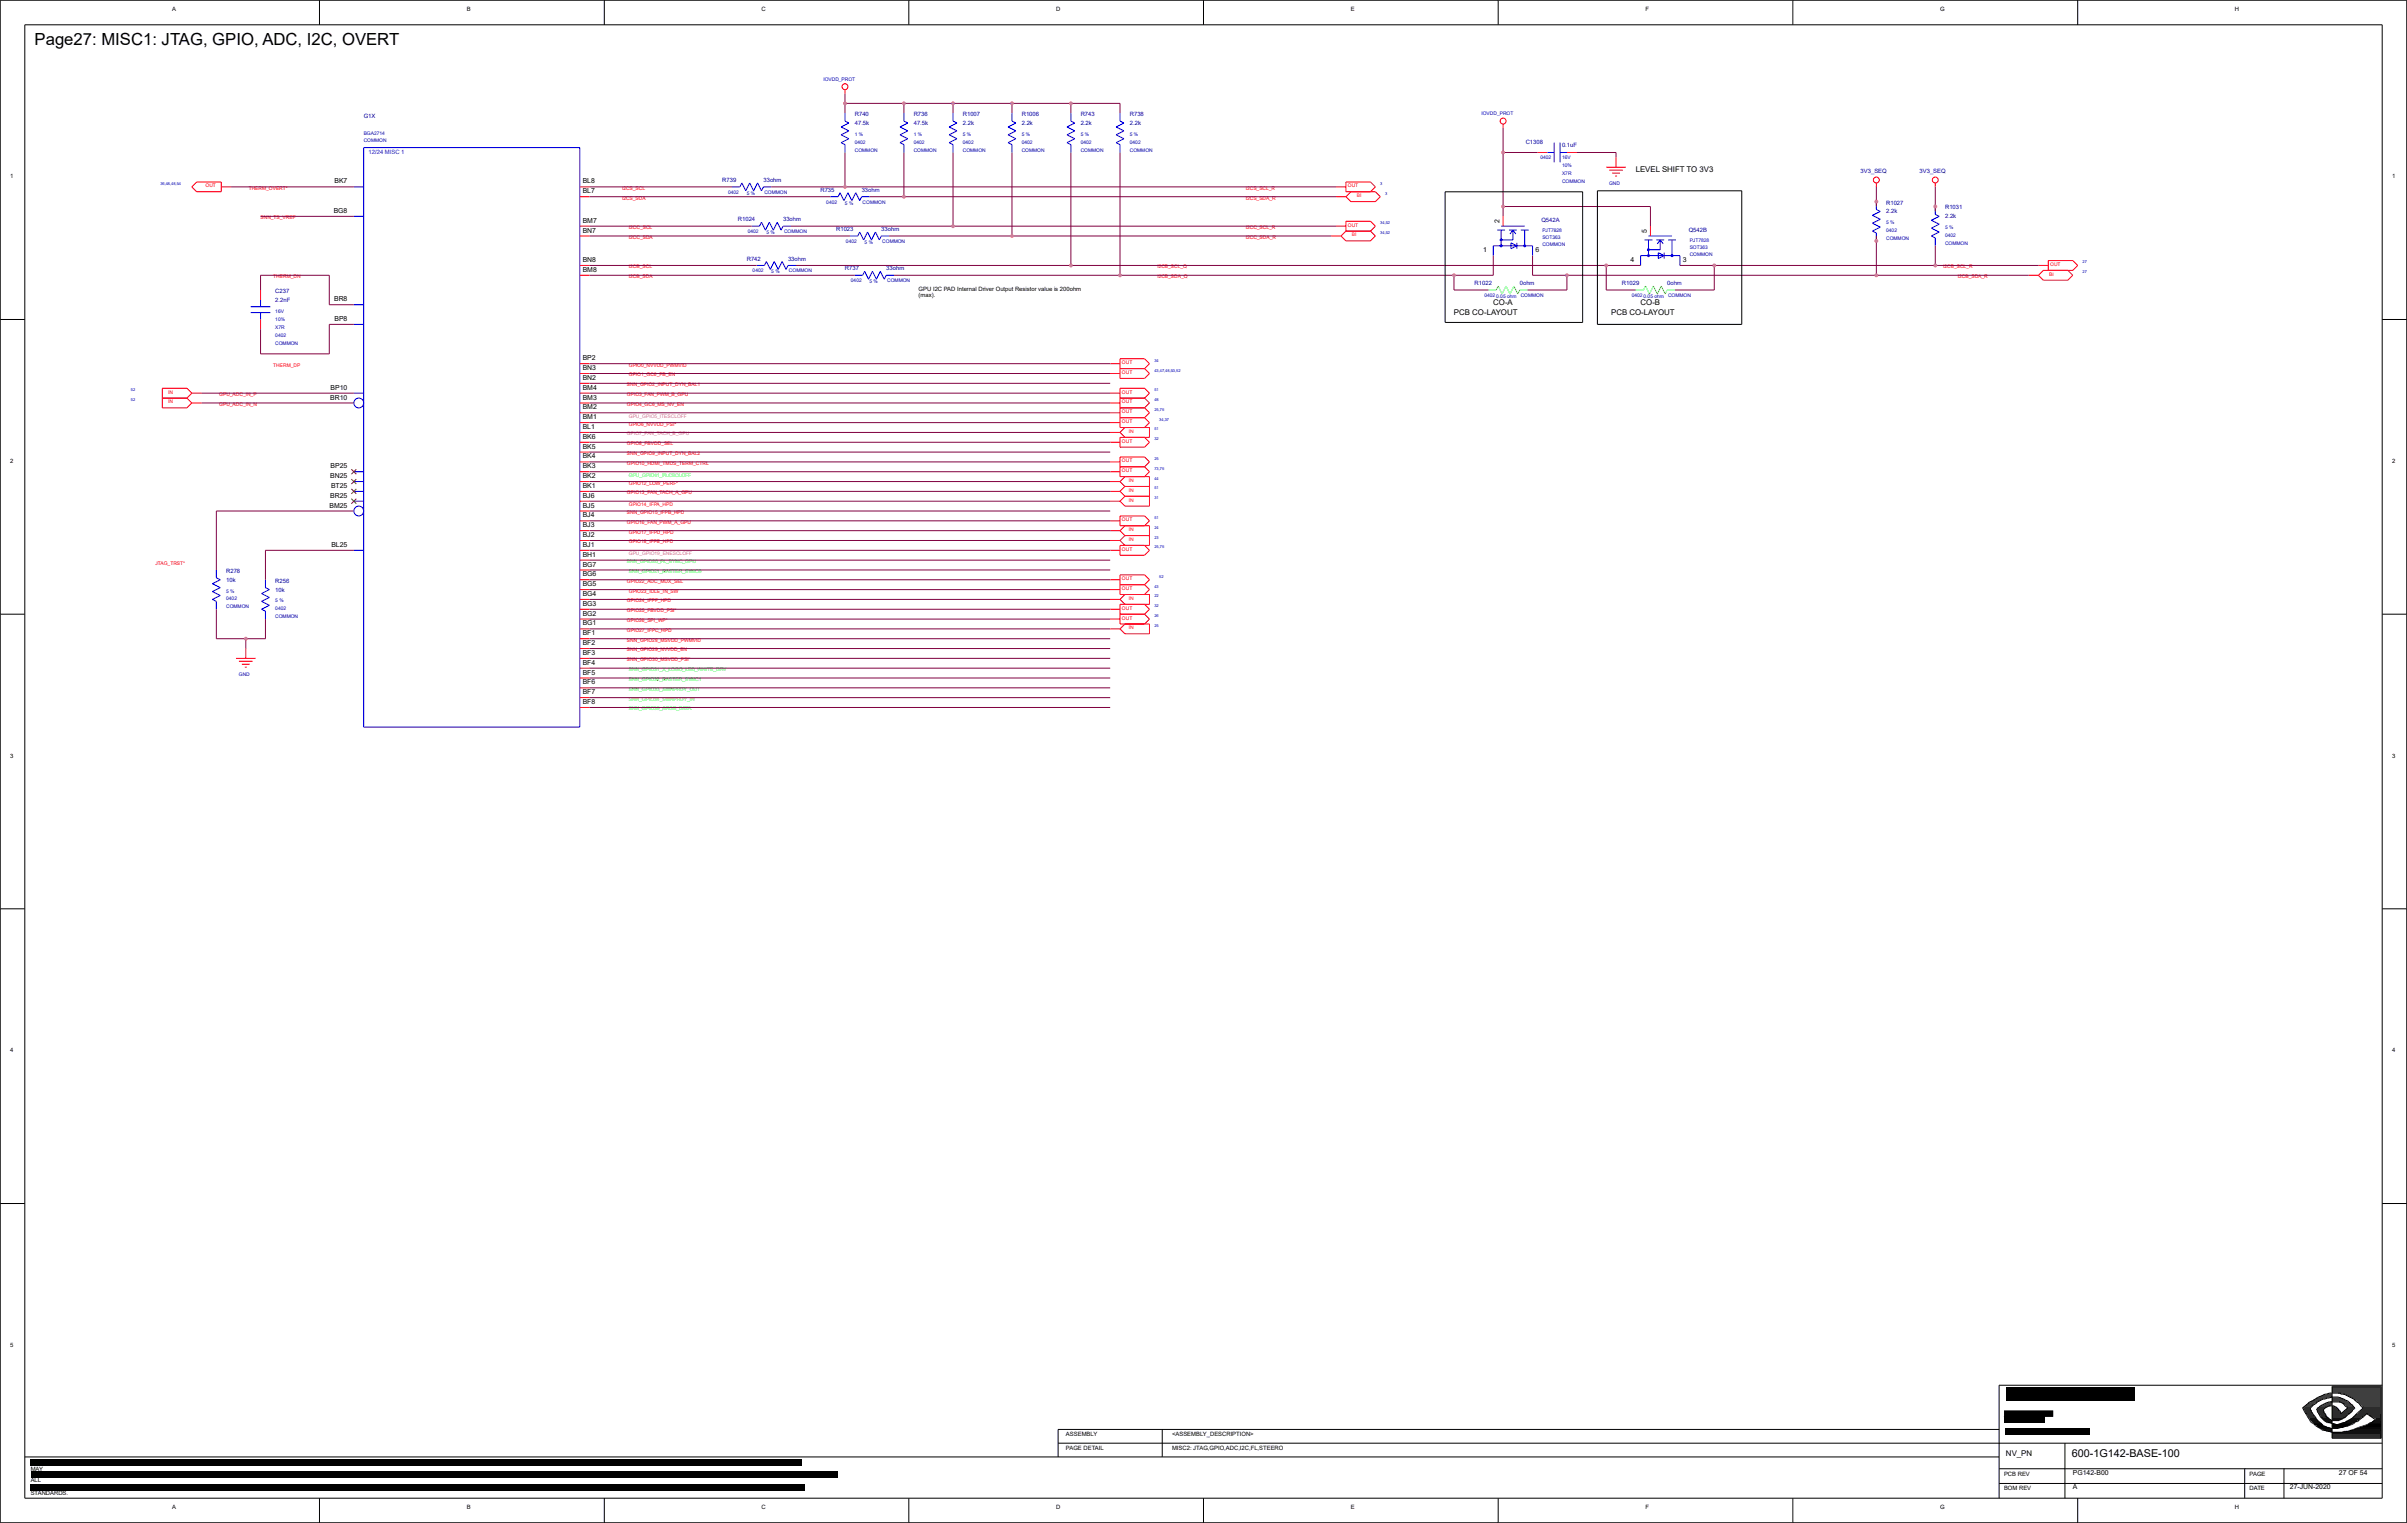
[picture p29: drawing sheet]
<svg xmlns="http://www.w3.org/2000/svg" width="271mm" height="172mm" viewBox="0 0 271 172" stroke-linecap="round" stroke-linejoin="round" font-family="sans-serif">
<defs><g id="words">
<text font-size="1.9" x="3.9" y="5.1">Page27: MISC1: JTAG, GPIO, ADC, I2C, OVERT</text>
<text font-size="1.2" x="233.6" y="164.2">600-1G142-BASE-100</text>
<g font-size=".9">
<text x="184.4" y="19.4">LEVEL SHIFT TO 3V3</text>
<text x="163.9" y="35.5">PCB CO-LAYOUT</text>
<text x="168.3" y="34.4">CO-A</text>
<text x="181.6" y="35.5">PCB CO-LAYOUT</text>
<text x="184.9" y="34.4">CO-B</text>
<text x="226.1" y="164.1">NV_PN</text>
</g>
<g font-size=".8">
<text x="37.7" y="20.7">BK7</text>
<text x="65.7" y="21.8">BL7</text>
<text x="65.7" y="20.7">BL8</text>
<text x="37.6" y="24">BG8</text>
<text x="65.7" y="29.5">BN8</text>
<text x="65.7" y="26.2">BN7</text>
<text x="65.7" y="25.1">BM7</text>
<text x="167.2" y="28.4">1</text>
<text x="169.1" y="25.2" transform="rotate(-90 169.1 25.2)">2</text>
<text x="173.1" y="28.4">6</text>
<text x="183.8" y="29.5">4</text>
<text x="185.7" y="26.3" transform="rotate(-90 185.7 26.3)">5</text>
<text x="189.7" y="29.5">3</text>
<text x="37.7" y="34">BR8</text>
<text x="65.7" y="30.6">BM8</text>
<text x="37.7" y="36.2">BP8</text>
<text x="65.7" y="41.7">BN3</text>
<text x="65.7" y="40.6">BP2</text>
<text x="37.2" y="45">BR10</text>
<text x="37.3" y="43.9">BP10</text>
<text x="65.7" y="47.3">BM1</text>
<text x="65.7" y="46.1">BM2</text>
<text x="65.7" y="45">BM3</text>
<text x="65.7" y="43.9">BM4</text>
<text x="65.7" y="42.8">BN2</text>
<text x="37.2" y="53.9">BN25</text>
<text x="37.3" y="52.8">BP25</text>
<text x="65.7" y="53.9">BK2</text>
<text x="65.7" y="52.8">BK3</text>
<text x="65.7" y="51.7">BK4</text>
<text x="65.7" y="50.6">BK5</text>
<text x="65.7" y="49.5">BK6</text>
<text x="65.7" y="48.4">BL1</text>
<text x="37.1" y="57.2">BM25</text>
<text x="37.2" y="56.1">BR25</text>
<text x="37.3" y="55">BT25</text>
<text x="65.7" y="59.4">BJ3</text>
<text x="65.7" y="58.3">BJ4</text>
<text x="65.7" y="57.2">BJ5</text>
<text x="65.7" y="56.1">BJ6</text>
<text x="65.7" y="55">BK1</text>
<text x="37.4" y="61.6">BL25</text>
<text x="65.7" y="65">BG6</text>
<text x="65.7" y="63.9">BG7</text>
<text x="65.7" y="62.8">BH1</text>
<text x="65.7" y="61.6">BJ1</text>
<text x="65.7" y="60.5">BJ2</text>
<text x="65.7" y="71.6">BF1</text>
<text x="65.7" y="70.5">BG1</text>
<text x="65.7" y="69.4">BG2</text>
<text x="65.7" y="68.3">BG3</text>
<text x="65.7" y="67.2">BG4</text>
<text x="65.7" y="66.1">BG5</text>
<text x="65.7" y="77.2">BF6</text>
<text x="65.7" y="76">BF5</text>
<text x="65.7" y="74.9">BF4</text>
<text x="65.7" y="73.8">BF3</text>
<text x="65.7" y="72.7">BF2</text>
<text x="65.7" y="79.4">BF8</text>
<text x="65.7" y="78.3">BF7</text>
<text x="233.7" y="166.2">PG142-B00</text>
<text x="233.7" y="167.9">A</text>
<text x="258.1" y="167.9">27-JUN-2020</text>
<text x="263.7" y="166.2">27 OF 54</text>
</g>
<g font-size=".7">
<text x="19.4" y="1.2">A</text>
<text x="52.6" y="1.2">B</text>
<text x="85.8" y="1.2">C</text>
<text x="119.1" y="1.2">D</text>
<text x="152.3" y="1.2">E</text>
<text x="185.5" y="1.2">F</text>
<text x="218.7" y="1.2">G</text>
<text x="251.9" y="1.2">H</text>
<text x="1.1" y="20.1">1</text>
<text x="269.7" y="20.1">1</text>
<text x="103.6" y="32.8">GPU I2C PAD Internal Driver Output Resistor value is 200ohm</text>
<text x="103.6" y="33.5">(max).</text>
<text x="1.1" y="52.2">2</text>
<text x="269.7" y="52.2">2</text>
<text x="1.1" y="85.4">3</text>
<text x="269.7" y="85.4">3</text>
<text x="1.1" y="118.6">4</text>
<text x="269.7" y="118.6">4</text>
<text x="1.1" y="151.8">5</text>
<text x="269.7" y="151.8">5</text>
<text x="120.2" y="161.9">ASSEMBLY</text>
<text x="132.1" y="161.9">&lt;ASSEMBLY_DESCRIPTION&gt;</text>
<text x="3.5" y="167.1">ALL</text>
<text x="3.5" y="165.8">MAY</text>
<text x="120.2" y="163.5">PAGE DETAIL</text>
<text x="132.1" y="163.5">MISC2: JTAG,GPIO,ADC,I2C,FL,STEERO</text>
<text x="225.9" y="166.3">PCB REV</text>
<text x="253.6" y="166.3">PAGE</text>
<text x="3.5" y="168.6">STANDARDS.</text>
<text x="19.4" y="170.1">A</text>
<text x="52.6" y="170.1">B</text>
<text x="85.8" y="170.1">C</text>
<text x="119.1" y="170.1">D</text>
<text x="152.3" y="170.1">E</text>
<text x="185.5" y="170.1">F</text>
<text x="218.7" y="170.1">G</text>
<text x="225.9" y="168">BOM REV</text>
<text x="251.9" y="170.1">H</text>
<text x="253.6" y="168">DATE</text>
</g>
<g font-size=".7" fill="#0000a0">
<text x="41" y="13.3">G1X</text>
<text x="96.4" y="13.1">R740</text>
<text x="96.4" y="14.1">47.5k</text>
<text x="103" y="13.1">R736</text>
<text x="103" y="14.1">47.5k</text>
<text x="108.5" y="14.1">2.2k</text>
<text x="108.5" y="13.1">R1007</text>
<text x="115.2" y="14.1">2.2k</text>
<text x="115.2" y="13.1">R1006</text>
<text x="121.8" y="14.1">2.2k</text>
<text x="121.8" y="13.1">R743</text>
<text x="127.4" y="14.1">2.2k</text>
<text x="127.4" y="13.1">R738</text>
<text x="172" y="16.2">C1308</text>
<text x="176.1" y="16.5">0.1uF</text>
<text x="81.4" y="20.5">R739</text>
<text x="86.1" y="20.5">33ohm</text>
<text x="92.5" y="21.6">R735</text>
<text x="97.1" y="21.6">33ohm</text>
<text x="209.7" y="19.5">3V3_SEQ</text>
<text x="212.6" y="23.1">R1027</text>
<text x="216.4" y="19.5">3V3_SEQ</text>
<text x="219.3" y="23.6">R1031</text>
<text x="83.2" y="24.9">R1024</text>
<text x="84.2" y="29.4">R742</text>
<text x="88.3" y="24.9">33ohm</text>
<text x="88.8" y="29.4">33ohm</text>
<text x="94.3" y="26">R1023</text>
<text x="99.4" y="26">33ohm</text>
<text x="173.8" y="25.1">Q542A</text>
<text x="190.4" y="26.2">Q542B</text>
<text x="212.6" y="24.1">2.2k</text>
<text x="219.3" y="24.6">2.2k</text>
<text x="31" y="34">2.2nF</text>
<text x="31" y="33">C237</text>
<text x="95.3" y="30.5">R737</text>
<text x="99.9" y="30.5">33ohm</text>
<text x="166.2" y="32.1">R1022</text>
<text x="171.3" y="32.1">0ohm</text>
<text x="182.8" y="32.1">R1029</text>
<text x="187.9" y="32.1">0ohm</text>
<text x="25.5" y="65.6">10k</text>
<text x="25.5" y="64.6">R278</text>
<text x="31" y="65.7">R256</text>
<text x="31" y="66.7">10k</text>
</g>
<text font-size=".7" fill="#00f" x="41.6" y="17.4">12/24 MISC 1</text>
<g font-size=".6" fill="#0000a0">
<text x="92.8" y="9.1">IOVDD_PROT</text>
<text x="41" y="15.2">BGA2714</text>
<text x="41" y="16">COMMON</text>
<text x="96.4" y="16.2">0402</text>
<text x="96.4" y="17.1">COMMON</text>
<text x="96.4" y="15.3">1 %</text>
<text x="103" y="17.1">COMMON</text>
<text x="103" y="16.2">0402</text>
<text x="103" y="15.3">1 %</text>
<text x="108.5" y="15.3">5 %</text>
<text x="108.5" y="16.2">0402</text>
<text x="108.5" y="17.1">COMMON</text>
<text x="115.2" y="15.3">5 %</text>
<text x="115.2" y="16.2">0402</text>
<text x="115.2" y="17.1">COMMON</text>
<text x="121.8" y="15.3">5 %</text>
<text x="121.8" y="16.2">0402</text>
<text x="121.8" y="17.1">COMMON</text>
<text x="127.4" y="15.3">5 %</text>
<text x="127.4" y="16.2">0402</text>
<text x="127.4" y="17.1">COMMON</text>
<text x="167" y="13">IOVDD_PROT</text>
<text x="173.7" y="18">0402</text>
<text x="176.1" y="18">16V</text>
<text x="82.1" y="21.8">0402</text>
<text x="84.2" y="22">5 %</text>
<text x="86.2" y="21.8">COMMON</text>
<text x="93.2" y="22.9">0402</text>
<text x="95.3" y="23.1">5 %</text>
<text x="97.2" y="22.9">COMMON</text>
<text x="176.1" y="20.6">COMMON</text>
<text x="176.1" y="18.9">10%</text>
<text x="176.1" y="19.7">X7R</text>
<text x="181.4" y="20.8">GND</text>
<text x="84.3" y="26.3">0402</text>
<text x="86.4" y="26.4">5 %</text>
<text x="88.4" y="26.3">COMMON</text>
<text x="95.4" y="27.4">0402</text>
<text x="97.5" y="27.5">5 %</text>
<text x="99.5" y="27.4">COMMON</text>
<text x="173.9" y="26.2">PJT7828</text>
<text x="173.9" y="26.9">SOT363</text>
<text x="173.9" y="27.7">COMMON</text>
<text x="190.5" y="27.3">PJT7828</text>
<text x="190.5" y="28.8">COMMON</text>
<text x="190.5" y="28">SOT363</text>
<text x="212.6" y="25.3">5 %</text>
<text x="212.6" y="26.2">0402</text>
<text x="212.6" y="27">COMMON</text>
<text x="219.3" y="25.8">5 %</text>
<text x="219.3" y="26.7">0402</text>
<text x="219.3" y="27.6">COMMON</text>
<text x="31" y="35.2">16V</text>
<text x="84.8" y="30.7">0402</text>
<text x="86.9" y="30.8">5 %</text>
<text x="88.9" y="30.7">COMMON</text>
<text x="95.9" y="31.8">0402</text>
<text x="98" y="31.9">5 %</text>
<text x="100" y="31.8">COMMON</text>
<text x="167.3" y="33.5">0402</text>
<text x="168.7" y="33.6">0.05 ohm</text>
<text x="171.4" y="33.5">COMMON</text>
<text x="183.9" y="33.5">0402</text>
<text x="185.3" y="33.6">0.05 ohm</text>
<text x="188" y="33.5">COMMON</text>
<text x="31" y="37.1">X7R</text>
<text x="31" y="38">0402</text>
<text x="31" y="36.2">10%</text>
<text x="31" y="38.9">COMMON</text>
<text x="25.5" y="66.8">5 %</text>
<text x="25.5" y="67.7">0402</text>
<text x="25.5" y="68.6">COMMON</text>
<text x="31" y="69.7">COMMON</text>
<text x="31" y="68.8">0402</text>
<text x="31" y="67.9">5 %</text>
<text x="26.9" y="76.2">GND</text>
</g>
<g font-size=".6" fill="#f00">
<text x="23.2" y="21.1">OUT</text>
<text x="28" y="21.4">THERM_OVERT*</text>
<text x="70.1" y="21.4">I2CS_SCL</text>
<text x="70.1" y="22.5">I2CS_SDA</text>
<text x="140.4" y="21.4">I2CS_SCL_R</text>
<text x="140.4" y="22.5">I2CS_SDA_R</text>
<text x="151.9" y="21.1">OUT</text>
<text x="152.9" y="22.2">BI</text>
<text x="29.4" y="24.7">SNN_TS_VREF</text>
<text x="70.9" y="25.8">I2CC_SCL</text>
<text x="70.9" y="26.9">I2CC_SDA</text>
<text x="140.4" y="25.8">I2CC_SCL_R</text>
<text x="140.4" y="26.9">I2CC_SDA_R</text>
<text x="151.9" y="25.6">OUT</text>
<text x="152.4" y="26.7">BI</text>
<text x="231.1" y="30">OUT</text>
<text x="30.8" y="31.4">THERM_DN</text>
<text x="70.9" y="30.3">I2CB_SCL</text>
<text x="70.9" y="31.4">I2CB_SDA</text>
<text x="130.5" y="30.3">I2CB_SCL_Q</text>
<text x="130.5" y="31.4">I2CB_SDA_Q</text>
<text x="219" y="30.3">I2CB_SCL_R</text>
<text x="220.7" y="31.4">I2CB_SDA_R</text>
<text x="231" y="31.1">BI</text>
<text x="30.8" y="41.3">THERM_DP</text>
<text x="70.9" y="41.3">GPIO0_NVVDD_PWMVID</text>
<text x="126.5" y="41.1">OUT</text>
<text x="19" y="45.5">IN</text>
<text x="19" y="44.4">IN</text>
<text x="24.7" y="45.8">GPU_ADC_IN_N</text>
<text x="24.7" y="44.7">GPU_ADC_IN_P</text>
<text x="70.7" y="43.5">SNN_GPIO2_INPUT_DYN_BAL1</text>
<text x="70.7" y="44.7">GPIO3_FAN_PWM_B_GPU</text>
<text x="70.7" y="45.8">GPIO4_GC6_MS_NV_EN</text>
<text x="70.9" y="42.4">GPIO1_GC6_FB_EN</text>
<text x="70.9" y="48">GPIO6_NVVDD_PSI*</text>
<text x="126.5" y="47.7">OUT</text>
<text x="126.5" y="45.5">OUT</text>
<text x="126.5" y="44.4">OUT</text>
<text x="126.5" y="42.2">OUT</text>
<text x="126.5" y="46.6">OUT</text>
<text x="70.7" y="52.4">GPIO10_HDMI_TMDS_TERM_CTRL</text>
<text x="70.7" y="50.2">GPIO8_FBVDD_SEL</text>
<text x="70.7" y="51.3">SNN_GPIO9_INPUT_DYN_BAL2</text>
<text x="126.5" y="52.1">OUT</text>
<text x="126.5" y="49.9">OUT</text>
<text x="126.5" y="53.2">OUT</text>
<text x="127.3" y="48.8">IN</text>
<text x="70.7" y="55.7">GPIO13_FAN_TACH_A_GPU</text>
<text x="70.7" y="59">GPIO16_FAN_PWM_A_GPU</text>
<text x="70.7" y="57.9">SNN_GPIO15_IFPB_HPD</text>
<text x="70.9" y="54.6">GPIO12_LOW_PERF*</text>
<text x="70.9" y="57.1">GPIO14_IFPA_HPD</text>
<text x="126.5" y="58.8">OUT</text>
<text x="127.3" y="59.9">IN</text>
<text x="127.3" y="55.4">IN</text>
<text x="127.3" y="54.3">IN</text>
<text x="127.3" y="56.6">IN</text>
<text x="17.5" y="63.7">JTAG_TRST*</text>
<text x="70.7" y="65.7">GPIO22_ADC_MUX_SEL</text>
<text x="70.9" y="60.2">GPIO17_IFPD_HPD</text>
<text x="70.9" y="61.3">GPIO18_IFPE_HPD</text>
<text x="126.5" y="65.4">OUT</text>
<text x="126.5" y="62.1">OUT</text>
<text x="127.3" y="61">IN</text>
<text x="70.7" y="67.9">GPIO24_IFPF_HPD</text>
<text x="70.7" y="69">GPIO25_FBVDD_PSI*</text>
<text x="70.7" y="70.1">GPIO26_SPI_WP*</text>
<text x="70.7" y="71.2">GPIO27_IFPC_HPD</text>
<text x="70.9" y="66.8">GPIO23_IDLE_IN_SW</text>
<text x="126.5" y="69.8">OUT</text>
<text x="126.5" y="68.7">OUT</text>
<text x="126.5" y="66.5">OUT</text>
<text x="127.3" y="70.9">IN</text>
<text x="127.3" y="67.6">IN</text>
<text x="70.7" y="72.3">SNN_GPIO28_MSVDD_PWMVID</text>
<text x="70.7" y="73.4">SNN_GPIO29_NVVDD_EN</text>
<text x="70.7" y="74.5">SNN_GPIO30_MSVDD_PSI*</text>
</g>
<g font-size=".6" fill="#f0f">
<text x="70.9" y="47.1">GPU_GPIO5_ITESCLOFF</text>
<text x="70.7" y="49.1">GPIO7_FAN_TACH_B_GPU</text>
<text x="70.9" y="62.6">GPU_GPIO19_ENESCLOFF</text>
</g>
<g font-size=".6" fill="#0f0">
<text x="70.9" y="53.7">GPU_GPIO11_PLCSCLOFF</text>
<text x="70.9" y="64.6">SNN_GPIO21_RASTER_SYNC0</text>
<text x="70.9" y="75.7">SNN_GPIO31_X_LOGO_LED_WHITE_DRV</text>
<text x="70.9" y="76.8">SNN_GPIO32_RASTER_SYNC1</text>
<text x="70.9" y="77.9">SNN_GPIO33_SWAPRDY_OUT</text>
<text x="70.9" y="80.1">SNN_GPIO35_ARGB_DATA</text>
</g>
<text font-size=".6" fill="#00ff40" x="70.7" y="63.5">SNN_GPIO20_FL_SYNC_GPU</text>
<text font-size=".6" fill="#80ff00" x="70.9" y="79">SNN_GPIO34_SWAPRDY_IN</text>
<g font-size=".4" fill="#0000a0">
<text x="18.1" y="20.8">36,46,48,54</text>
<text x="155.6" y="20.8">3</text>
<text x="156.2" y="22">3</text>
<text x="155.6" y="26.4">34,52</text>
<text x="155.6" y="25.3">34,52</text>
<text x="234.8" y="29.7">27</text>
<text x="234.8" y="30.8">27</text>
<text x="130.1" y="41.9">43,47,48,50,52</text>
<text x="130.1" y="40.8">34</text>
<text x="14.8" y="45.2">52</text>
<text x="14.8" y="44.1">52</text>
<text x="130.1" y="45.2">48</text>
<text x="130.1" y="44.1">51</text>
<text x="130.1" y="46.3">25,75</text>
<text x="130.7" y="47.4">34,37</text>
<text x="130.1" y="51.8">25</text>
<text x="130.1" y="49.6">32</text>
<text x="130.1" y="48.5">51</text>
<text x="130.1" y="53">73,75</text>
<text x="130.1" y="59.6">24</text>
<text x="130.1" y="58.5">51</text>
<text x="130.1" y="55.2">51</text>
<text x="130.1" y="54.1">44</text>
<text x="130.1" y="56.3">31</text>
<text x="130.1" y="60.7">23</text>
<text x="130.1" y="61.8">25,75</text>
<text x="130.7" y="65.1">52</text>
<text x="130.1" y="70.7">25</text>
<text x="130.1" y="69.6">26</text>
<text x="130.1" y="68.5">32</text>
<text x="130.1" y="67.4">22</text>
<text x="130.1" y="66.2">43</text>
</g>
<text font-size=".2" fill="#fff" x="193.2" y="30.1">I2CB_SCL_R</text>
</g></defs>
<g fill="none" stroke="#00f" stroke-width=".11">
<path d="M41 16.6h24.4v65.4h-24.4zM95.3 12.8v.8M95.3 16.3v.9M101.9 12.8v.8M101.9 16.3v.9M107.4 12.8v.8M107.4 16.3v.9M114.1 12.8v.8M114.1 16.3v.9M120.7 12.8v.8M120.7 16.3v.9M126.3 12.8v.8"/>
<path d="M126.3 16.3v.9M174.4 17.2h.8M175.2 16.1v2.2M175.9 17.2h.7M175.9 16.1v2.2M28.3 34.6h2.2M28.3 35.2h2.2M29.4 33.8v.8M29.4 35.2v.8M39.9 24.4h1.1M39.9 36.6h1.1M39.9 34.4h1.1"/>
<path d="M39.9 21.1h1.1M82.5 21.1h.9M84.7 25.5h.9M85.3 29.9h.9M86.1 21.1h.9M88.3 25.5h.9M88.8 29.9h.9M93.6 22.2h.9M95.8 26.6h.9M96.4 31h.8M97.1 22.2h.9M99.4 26.6h.8"/>
<path d="M99.9 31h.9M168.3 28.8v-1.1h4.5v1.1M168.8 25.9h.9M169.2 25.5h2.7M169.2 25.9v1.8M170.1 25.9h.9M170.3 27.4v.6M170.6 25.9v1.1h-1.4M171 27.4v.6M171.4 25.9h.9M171.9 25.9v1.8M184.9 29.9v-1.1h4.5v1.1"/>
<path d="M185.4 27h.9M185.8 26.6h2.7M185.8 27v1.8M186.7 27h.9M186.9 28.5v.6M187.2 27v1.2h-1.4M187.6 28.5v.6M188 27h.9M188.5 27v1.8M211.5 22.7v.9M211.5 26.3v.9M218.2 23.3v.9"/>
<path d="M218.2 26.8v.9M39.9 54.3h1.1M39.9 56.5h1.1M39.9 55.4h1.1M39.9 53.2h1.1M39.9 44.3h1.1M24.4 64.3v.8M24.4 67.8v.9M29.9 65.4v.8M29.9 68.9v.9M39.9 62h1.1"/>
<circle cx="169.2" cy="27.7" r=".11"/>
<circle cx="169.2" cy="27" r=".11"/>
<circle cx="171.9" cy="27.7" r=".11"/>
<circle cx="185.8" cy="28.8" r=".11"/>
<circle cx="185.8" cy="28.2" r=".11"/>
<circle cx="188.5" cy="28.8" r=".11"/>
<circle cx="40.4" cy="45.4" r=".55"/>
<circle cx="40.4" cy="57.6" r=".55"/>
</g>
<g fill="#000" stroke="#00f" stroke-width=".11">
<path d="M94.8 16.1l.5 .2zM94.8 15.2l.9 .4zM94.8 15.2l.9-.4zM94.8 14.3l.9-.4zM94.8 16.1l.9-.5zM94.8 14.3l.9 .5zM95.3 13.6l.4 .3zM101.5 16.1l.4 .2zM101.5 15.2l.8 .4zM101.5 15.2l.8-.4zM101.5 14.3l.8-.4zM101.5 16.1l.8-.5z"/>
<path d="M101.5 14.3l.8 .5zM101.9 13.6l.4 .3zM107 16.1l.4 .2zM107 15.2l.9 .4zM107 15.2l.9-.4zM107 14.3l.9-.4zM107 16.1l.9-.5zM107 14.3l.9 .5zM107.4 13.6l.5 .3zM113.6 16.1l.5 .2zM113.6 15.2l.9 .4zM113.6 15.2l.9-.4z"/>
<path d="M113.6 14.3l.9-.4zM113.6 16.1l.9-.5zM113.6 14.3l.9 .5zM114.1 13.6l.4 .3zM120.3 16.1l.4 .2zM120.3 15.2l.9 .4zM120.3 15.2l.9-.4zM120.3 14.3l.9-.4zM120.3 16.1l.9-.5zM120.3 14.3l.9 .5zM120.7 13.6l.5 .3zM125.8 16.1l.5 .2z"/>
<path d="M125.8 15.2l.9 .4zM125.8 15.2l.9-.4zM125.8 14.3l.9-.4zM125.8 16.1l.9-.5zM125.8 14.3l.9 .5zM126.3 13.6l.4 .3zM83.6 20.6l-.2 .5zM83.6 20.6l.5 .9zM84.5 20.6l-.4 .9zM84.5 20.6l.5 .9zM85.4 20.6l-.4 .9zM85.4 20.6l.4 .9z"/>
<path d="M86.1 21.1l-.3 .4zM85.8 25.1l-.2 .4zM85.8 25.1l.5 .8zM86.4 29.5l-.2 .4zM86.7 25.1l-.4 .8zM86.7 25.1l.5 .8zM86.4 29.5l.4 .9zM87.6 25.1l-.4 .8zM87.3 29.5l-.5 .9zM87.3 29.5l.4 .9zM87.6 25.1l.5 .8zM88.2 29.5l-.5 .9z"/>
<path d="M88.3 25.5l-.2 .4zM88.2 29.5l.4 .9zM88.8 29.9l-.2 .5zM94.7 21.7l-.2 .5zM94.7 21.7l.4 .9zM95.6 21.7l-.5 .9zM95.6 21.7l.4 .9zM96.5 21.7l-.5 .9zM96.5 21.7l.4 .9zM97.1 22.2l-.2 .4zM96.9 26.2l-.2 .4zM96.9 26.2l.5 .8z"/>
<path d="M97.5 30.6l-.3 .4zM97.8 26.2l-.4 .8zM97.8 26.2l.4 .8zM97.5 30.6l.4 .9zM98.7 26.2l-.5 .8zM98.4 30.6l-.5 .9zM98.4 30.6l.4 .9zM98.7 26.2l.4 .8zM99.2 30.6l-.4 .9zM99.4 26.6l-.3 .4zM99.2 30.6l.5 .9zM99.9 31l-.2 .5z"/>
<path d="M170.3 27.4l.7 .3zM170.3 28l.7-.3zM170.6 25.9l-.4 .5zM170.6 25.9l.3 .5zM186.9 28.5l.7 .3zM186.9 29.1l.7-.3zM187.2 27l-.4 .5zM187.2 27l.3 .5zM211.1 26l.4 .3zM211.1 25.2l.9 .4zM211.1 25.2l.9-.5zM211.1 24.3l.9-.5z"/>
<path d="M211.1 26l.9-.4zM211.1 24.3l.9 .4zM211.5 23.6l.5 .2zM217.7 26.6l.5 .2zM217.7 25.7l.9 .5zM217.7 25.7l.9-.4zM217.7 24.8l.9-.4zM217.7 26.6l.9-.4zM217.7 24.8l.9 .5zM218.2 24.2l.4 .2zM23.9 67.6l.5 .2zM23.9 66.7l.9 .4z"/>
<path d="M23.9 66.7l.9-.5zM23.9 65.8l.9-.4zM23.9 67.6l.9-.5zM23.9 65.8l.9 .4zM24.4 65.1l.4 .3zM29.5 68.7l.4 .2zM29.5 67.8l.9 .4zM29.5 67.8l.9-.4zM29.5 66.9l.9-.4zM29.5 68.7l.9-.5zM29.5 66.9l.9 .5zM29.9 66.2l.5 .3z"/>
</g>
<g fill="none" stroke="#f00" stroke-width=".11">
<path d="M95.3 10.1v.4M169.4 14v.4M173.3 17.2h1.1M176.6 17.2h1.1M181.1 18.9h2.2M181.4 19.2h1.6M181.7 19.5h.9M182.1 19.8h.2M182.2 17.7v1.2M22.2 20.5h2.7v1.1h-2.7M24.9 21.1h1.1M29.4 32.7v1.1"/>
<path d="M29.4 36v1.1M65.4 31h1.1M65.4 29.9h1.1M65.4 26.6h1.1M65.4 25.5h1.1M65.4 22.2h1.1M65.4 21.1h1.1M150.1 26.6h1.1M150.6 25.5h1.1M150.6 22.2h1.1M150.6 21.1h1.1M151.7 27.2h2.8"/>
<path d="M152.3 22.7h2.7M154.5 20.5h-2.8v1.1h3.3M154.5 24.9h-2.8v1.1h2.8M169.4 24.4v1.1M186.1 25.5v1.1M211.5 20.6v.5M218.2 20.6v.5M228.7 31h1.1M229.8 29.9h1.1M230.3 30.5h3.4M230.3 31.6h2.8M233.7 29.4h-2.8v1.1"/>
<path d="M18.3 44.9h2.8M21.1 43.8h-2.8v2.2h2.8M21.6 45.4h1.1M21.6 44.3h1.1M65.4 59.8h1.1M65.4 58.7h1.1M65.4 57.6h1.1M65.4 56.5h1.1M65.4 55.4h1.1M65.4 54.3h1.1M65.4 53.2h1.1M65.4 52.1h1.1"/>
<path d="M65.4 51h1.1M65.4 49.9h1.1M65.4 48.7h1.1M65.4 47.6h1.1M65.4 46.5h1.1M65.4 45.4h1.1M65.4 44.3h1.1M65.4 43.2h1.1M65.4 42.1h1.1M65.4 41h1.1M125.2 59.8h1.1M125.2 58.7h1.1"/>
<path d="M125.2 56.5h1.1M125.2 55.4h1.1M125.2 54.3h1.1M125.2 53.2h1.1M125.2 52.1h1.1M125.2 49.9h1.1M125.2 48.7h1.1M125.2 47.6h1.1M125.2 46.5h1.1M125.2 45.4h1.1M125.2 44.3h1.1M125.2 42.1h1.1"/>
<path d="M125.2 41h1.1M126.3 44.9h2.7M126.3 46h2.7M126.3 52.6h2.7M126.3 47.1h2.7M126.3 41.6h2.7M126.8 55.9h2.8M126.8 54.8h2.8M129 43.8h-2.7v4.4h3.3v1.1h-3.3v1.1h2.7M129 51.5h-2.7v2.2h3.3v3.4h-2.8M129 58.2h-2.7v1.1h3.3v2.2h-3.3v1.1h2.7M129 40.4h-2.7v2.3h2.7"/>
<path d="M26.6 74.2h2.2M26.9 74.5h1.6M27.3 74.9h.9M27.6 75.2h.2M27.7 73.1v1.1M65.4 79.8h1.1M65.4 78.6h1.1M65.4 77.5h1.1M65.4 76.4h1.1M65.4 75.3h1.1M65.4 74.2h1.1M65.4 73.1h1.1"/>
<path d="M65.4 72h1.1M65.4 70.9h1.1M65.4 69.8h1.1M65.4 68.7h1.1M65.4 67.6h1.1M65.4 66.5h1.1M65.4 65.4h1.1M65.4 64.3h1.1M65.4 63.1h1.1M65.4 62h1.1M65.4 60.9h1.1M125.2 70.9h1.1"/>
<path d="M125.2 69.8h1.1M125.2 68.7h1.1M125.2 67.6h1.1M125.2 66.5h1.1M125.2 65.4h1.1M125.2 62h1.1M125.2 60.9h1.1M126.3 69.2h2.7M126.3 65.9h2.7M126.8 60.4h2.8M129 64.8h-2.7v2.2h3.3v1.1h-3.3v2.2h3.3v1.1h-2.8"/>
<circle cx="95.3" cy="9.8" r=".33"/>
<circle cx="169.4" cy="13.6" r=".33"/>
<circle cx="211.5" cy="20.3" r=".33"/>
<circle cx="218.2" cy="20.3" r=".33"/>
</g>
<path d="M167.8 32.7h.9M171.3 32.7h.9M184.4 32.7h.9M187.9 32.7h.9" fill="none" stroke="#00ff80" stroke-width=".11"/>
<g fill="#000" stroke="#00ff80" stroke-width=".11">
<path d="M168.9 32.3l-.2 .4zM168.9 32.3l.4 .8zM169.8 32.3l-.5 .8zM169.8 32.3l.4 .8zM170.7 32.3l-.5 .8zM170.7 32.3l.4 .8zM171.3 32.7l-.2 .4zM185.5 32.3l-.2 .4zM185.5 32.3l.4 .8zM186.4 32.3l-.5 .8zM186.4 32.3l.4 .8zM187.3 32.3l-.5 .8z"/>
<path d="M187.3 32.3l.4 .8zM187.9 32.7l-.2 .4z"/>
</g>
<path d="M39.6 56.2l.6 .6zM39.6 55.1l.6 .6zM39.6 54l.6 .6zM39.6 52.9l.6 .6zM39.6 56.8l.6-.6zM39.6 55.7l.6-.6zM40.2 54l-.6 .6zM39.6 53.5l.6-.6z" fill="#000" stroke="#804000" stroke-width=".11"/>
<g fill="#000" stroke="#f00" stroke-width=".11">
<path d="M21.6 21.1l.6-.6zM21.6 21.1l.6 .5zM151.2 26.6l.5-.6zM151.2 26.6l.5 .6zM151.7 22.2l.6-.6zM151.7 22.2l.6 .5zM154.5 27.2l.5-.6zM154.5 26l.5-.5zM154.5 21.6l.5-.5zM154.5 26l.5 .6zM154.5 24.9l.5 .6zM155 22.7l.6-.5z"/>
<path d="M154.5 20.5l.5 .6zM155 21.6l.6 .6zM229.8 31l.5-.5zM229.8 31l.5 .6zM233.1 31.6l.6-.6zM233.1 30.5l.6 .5zM234.2 29.9l-.5 .6zM233.7 29.4l.5 .5zM21.1 46l.5-.6zM21.1 44.9l.5-.6zM21.1 44.9l.5 .5zM21.1 43.8l.5 .5z"/>
<path d="M126.3 59.8l.5-.5zM126.3 55.4l.5-.6zM126.3 54.3l.5-.6zM126.8 48.2l-.5 .5zM126.3 56.5l.5-.6zM126.3 55.4l.5 .5zM126.3 54.3l.5 .5zM126.3 48.7l.5 .6zM126.3 56.5l.5 .6zM129 59.3l.6-.6zM129 52.6l.6-.5zM129.6 49.9l-.6 .5z"/>
<path d="M129 48.2l.6-.6zM129 46l.6-.6zM129 44.9l.6-.6zM129 42.7l.6-.6zM129 41.6l.6-.6zM129.6 46.5l-.6 .6zM129.6 53.2l-.6 .5zM129 58.2l.6 .5zM129 51.5l.6 .6zM129 49.3l.6 .6zM129 47.1l.6 .5zM129 44.9l.6 .5z"/>
<path d="M129 43.8l.6 .5zM129 41.6l.6 .5zM129 40.4l.6 .6zM129 46l.6 .5zM129 52.6l.6 .6zM126.3 70.9l.5-.6zM126.3 67.6l.5-.6zM126.3 60.9l.5-.5zM126.3 70.9l.5 .5zM126.3 67.6l.5 .5zM126.3 60.9l.5 .6zM126.3 59.8l.5 .6z"/>
<path d="M129.6 69.8l-.6 .5zM129 69.2l.6-.5zM129 67l.6-.5zM129 65.9l.6-.5zM129 62.6l.6-.6zM129 69.2l.6 .6zM129 68.1l.6 .6zM129 65.9l.6 .6zM129 64.8l.6 .6zM129 61.5l.6 .5z"/>
</g>
<g fill="none" stroke="#800040" stroke-width=".11">
<path d="M95.3 11.7h31v1.1M95.3 10.5v2.3M95.3 17.2v3.9M101.9 11.7v1.1M101.9 17.2v5M107.4 11.7v1.1M107.4 17.2v8.3M114.1 11.7v1.1M114.1 17.2v9.4M120.7 11.7v1.1M120.7 17.2v12.7M126.3 17.2v13.8"/>
<path d="M169.4 17.2h3.9M169.4 14.4v10M177.7 17.2h4.5v.5M26 21.1h13.9M29.4 32.7v-1.7h7.7v3.4h2.8M29.4 24.4h10.5M39.9 36.6h-2.8v3.3h-7.7v-2.8M66.5 29.9h18.8M66.5 31h29.9M66.5 25.5h18.2M66.5 26.6h29.3M66.5 21.1h16"/>
<path d="M66.5 22.2h27.1M87 21.1h63.6M89.2 25.5h61.4M89.7 29.9h95.2M98 22.2h52.6M100.2 26.6h49.9M163.9 31v1.7h3.9M168.3 28.8v2.2h-67.5M169.4 23.3h16.7v2.2M172.8 28.8v2.2h55.9M176.6 31v1.7h-4.4M181.1 29.9v2.8h3.3"/>
<path d="M189.4 29.9h40.4M193.2 29.9v2.8h-4.4M211.5 21.1v2.2M211.5 26.6v4.4M218.2 21.1v2.7M218.2 27.7v2.2M22.7 44.3h17.2M22.7 45.4h17.2M39.9 57.6h-15.5v6.7M66.5 41h58.7M66.5 52.1h58.7M66.5 54.3h58.7"/>
<path d="M66.5 55.4h58.7M66.5 58.7h58.7M66.5 59.8h58.7M66.5 42.1h58.7M66.5 43.2h58.7M66.5 44.3h58.7M66.5 45.4h58.7M66.5 47.6h58.7M66.5 48.7h58.7M66.5 49.9h58.7M66.5 57.6h58.7M66.5 51h58.7"/>
<path d="M66.5 56.5h58.7M66.5 46.5h58.7M66.5 53.2h58.7M24.4 68.7v3.3h5.5v-2.2M27.7 72v1.1M39.9 62h-10v3.4M66.5 60.9h58.7M66.5 63.1h58.7M66.5 64.3h58.7M66.5 65.4h58.7M66.5 66.5h58.7M66.5 67.6h58.7"/>
<path d="M66.5 68.7h58.7M66.5 69.8h58.7M66.5 70.9h58.7M66.5 75.3h58.7M66.5 76.4h58.7M66.5 77.5h58.7M66.5 78.6h58.7M66.5 79.8h58.7M66.5 72h58.7M66.5 73.1h58.7M66.5 74.2h58.7M66.5 62h58.7"/>
</g>
<g fill="#f0f">
<circle cx="211.5" cy="22.7" r=".22"/>
<circle cx="218.2" cy="23.3" r=".22"/>
<circle cx="120.7" cy="29.9" r=".22"/>
<circle cx="181.1" cy="29.9" r=".22"/>
<circle cx="218.2" cy="29.9" r=".22"/>
<circle cx="193.2" cy="29.9" r=".22"/>
<circle cx="126.3" cy="31" r=".22"/>
<circle cx="163.9" cy="31" r=".22"/>
<circle cx="176.6" cy="31" r=".22"/>
<circle cx="211.5" cy="31" r=".22"/>
<circle cx="211.5" cy="27.2" r=".22"/>
<circle cx="107.4" cy="25.5" r=".22"/>
<circle cx="114.1" cy="26.6" r=".22"/>
<circle cx="95.3" cy="21.1" r=".22"/>
<circle cx="101.9" cy="22.2" r=".22"/>
<circle cx="95.3" cy="11.7" r=".22"/>
<circle cx="101.9" cy="11.7" r=".22"/>
<circle cx="107.4" cy="11.7" r=".22"/>
<circle cx="114.1" cy="11.7" r=".22"/>
<circle cx="120.7" cy="11.7" r=".22"/>
<circle cx="169.4" cy="17.2" r=".22"/>
<circle cx="169.4" cy="23.3" r=".22"/>
<circle cx="27.7" cy="72" r=".22"/>
</g>
<g fill="none" stroke="#000" stroke-width=".11">
<path d="M0 0h271.3v171.7h-271.3zM2.8 2.8h265.7v166.1h-265.7zM36 0v2.8M68.1 0v2.8M102.5 0v2.8M135.7 0v2.8M168.9 0v2.8M202.1 0v2.8M234.2 0v2.8M0 36h2.8M162.9 21.6h15.5v14.7h-15.5zM180.1 21.5h16.2v15.1h-16.2z"/>
<path d="M268.5 36h2.8M0 69.2h2.8M268.5 69.2h2.8M0 102.5h2.8M268.5 102.5h2.8M0 135.7h2.8M268.5 135.7h2.8M259.6 158.7h.9v.2h-.8M259.7 158.8h.8M259.8 159h.8v.1h-.8M259.8 158.6h.8M259.9 158.5h.8"/>
<path d="M259.9 159.3h.8M259.9 159.4h.8M260 158.4h.8M260 159.5h.8M260.1 158.3h.8M260.1 159.7h.8M260.1 159.6h.8M260.2 158.1h.9M260.2 159.8h.8M260.4 159.9h.7M260.5 158h.7M260.6 157.9h.9"/>
<path d="M260.8 157.8h.9M261 157.7h1.1M261.1 158.9h.8M261.1 157.6h1.5M261.2 158.9v.2h.8M261.2 159h.7M261.3 159.3h.7M261.3 159.4h.8M261.5 158.6h.8M261.5 159.5h.6M261.5 157.5h2.1M261.6 159.7h.7"/>
<path d="M261.6 159.6h.6v.1M261.7 159.8h.8M261.7 158.5h1.4M261.7 157.4h1.2M261.8 159.9h.8M261.9 158.4h1M261.9 157.3h1M262.1 158.3h.8M262.1 158.7h-.9v.1h.8M262.1 157.2h.8M262.3 158.1h.6M262.6 158h2.1"/>
<path d="M262.6 157h5.8M262.9 159.1h.9M262.9 158.9h.8v.1M262.9 158.6h.4M262.9 159.7h1.5M262.9 158.8h.7M262.9 158.7h.6M262.9 159.6h1.7M262.9 159.8h1.4M262.9 159.9h1.2M262.9 159h.9M262.9 159.5h1.8"/>
<path d="M262.9 156.8h5.5M262.9 156.4h5.5M262.9 156.9h5.5M262.9 156.6h5.5M262.9 156.5h5.5M262.9 156.7h5.5M262.9 157.9h1.7M262.9 157.7h1.3M262.9 157.6h1M262.9 157.8h1.4M262.9 159.3h1v.1M262.9 159.4h2"/>
<path d="M262.9 156.3h5.5v5.8h-5.5zM263.9 157.2h4.5M264 158.1h.9M264 159.3h1M264.1 158.3h.9M264.2 159.1h.9M264.3 158.4h.9v.1h-.8M264.3 159h.9M264.4 158.9h.8M264.4 157.3h4M264.6 158.6h.7M264.7 158.7h.7v.1h-.8"/>
<path d="M264.7 157.4h3.7M264.9 157.5h3.5M265 159.9h1.1M265.1 157.6h3.3M265.2 159.8h1M265.3 159.7h1.1M265.3 157.7h3.1M265.4 159.6h1.2M265.4 157.8h3M265.6 159.5h1.1M265.7 157.9h2.7M265.8 158h2.6"/>
<path d="M265.8 159.4h2.6M265.9 158.1h2.5M265.9 159.3h2.5M266 159.1h2.4M266 158.3h2.4M266.1 158.4h2.3M266.1 159h2.3M266.2 158.9h2.2M266.2 158.5h2.2M266.3 158.6h2.1M266.3 158.8h2.1M266.4 158.7h2"/>
<path d="M267 159.5h1.4M267.1 159.6h1.3M267.3 159.7h1.1M267.5 159.8h.9M267.8 159.9h.6M268.5 156.2h-43.1v12.7M2.8 164.2h222.6M36 168.9v2.8M68.1 168.9v2.8M102.5 168.9v2.8M119.3 162.7h149.2M131 161.1v3.1"/>
<path d="M135.7 168.9v2.8M168.9 168.9v2.8M202.1 168.9v2.8M225.4 161.1h-106.1v3.1M225.4 167.2h43.1M225.4 165.6h43.1M232.8 162.7v6.2M234.2 168.9v2.8M253 165.6v3.3M257.5 165.6v3.3M260.4 160h.8M260.5 160.1h.8"/>
<path d="M260.6 160.3h.7M260.7 160.4h.9M260.8 160.5h.9M260.9 160.6h.9M261.1 160.7h.8M261.2 160.8h1M261.3 160.9h1.3M261.6 161h2M261.8 161.1h1.1M261.9 160h.9M261.9 161.2h1M262 160.1h1.7"/>
<path d="M262.2 160.3h.7M262.3 160.4h.6M262.3 161.4h.6M262.9 160.5h.2M262.9 160h1M262.9 160.9h1.2M262.9 160.7h1.9M262.9 160.6h2.1M262.9 161.6h5.5M262.9 162h5.5M262.9 161.9h5.5M262.9 161.8h5.5"/>
<path d="M262.9 161.7h5.5M262.9 160.8h1.7M262.9 161.5h5.5M263.8 160.5h1.4M264.1 160.4h1.3M264.2 161.4h4.2M264.4 160.3h1.4M264.7 160.1h1.1M264.9 160h1.1M264.9 161.2h3.5M265.3 161.1h3.1M265.7 161h2.7"/>
<path d="M266 160.9h2.4M266.3 160.8h2.1M266.7 160.7h1.7M266.9 160.6h1.5M267.1 160.5h1.3M267.2 160.4h1.2M267.4 160.3h1M267.5 160.1h.9M267.8 160h.6"/>
</g>
<g fill="#000" stroke="#000" stroke-width=".11">
<path d="M259.6 158.7l.2 .4zM259.8 159.1l.2 .4zM260 159.5l.1 .2zM259.6 158.7l.5-.4zM260.1 159.7l.3 .3zM260.1 158.3l.3-.3zM260.5 158.7l.1-.1zM260.6 158.6l.2-.2zM260.5 158.9l.1 .1zM260.4 158l.3-.1zM260.8 158.4l.2-.1zM260.6 159.1l.2 .4z"/>
<path d="M260.8 159.5l.1 .1zM260.7 157.9l.3-.2zM261.2 158l-.2 .3zM260.9 159.6l.2 .3zM261.2 159.1l.1 .2zM261.1 158.9l.1-.1zM261 157.7l.2-.1zM261.2 158l.5-.2zM261.3 159.3l.3 .4zM261.3 157.5l-.1 .1zM261.6 159.7l.3 .3zM261.3 158.7l.3-.2z"/>
<path d="M261.3 157.5l.4-.1zM261.7 157.8l.2-.1zM261.6 158.5l.2-.1zM261.7 157.4l.2-.1zM262.1 158.7l-.2 .2zM261.8 158.4l.2-.1zM261.9 158.9l.1 .4zM262 159.3l.1 .1zM261.9 157.3l.2-.1zM262.1 158.7l.5-.2zM262.1 157.7l.2-.1zM262 158.3l.2-.2z"/>
<path d="M262.1 159.4l.1 .2zM262.2 159.7l.3 .1zM262.2 158.1l.4-.1zM262.3 157.2l.3-.2zM262.5 159.8l.1 .1zM262.6 157.6l.3-.1zM263.1 158.5l.1 .1zM263.3 158.6l.2 .1zM263.5 158.7l.1 .1zM263.6 158.8l.1 .1zM263.8 157l.1 .2zM263.6 157.5l.3 .1z"/>
<path d="M263.8 159l.1 .3zM263.8 158l.2 .1zM263.9 160l.2-.1zM263.9 157.6l.2 .1zM264 158.1l.2 .2zM264.2 158.3l.1 .2zM264.2 157.2l.2 .1zM264.1 159.9l.1-.1zM264.4 159.7l-.1 .1zM264.3 157.8l.4 .1zM264.2 157.7l.1 .1zM264.4 157.3l.3 .1z"/>
<path d="M264.3 158.5l.4 .2zM263.9 159.4l.8-.7zM264.4 159.7l.3-.2zM264.7 157.9l.1 .1zM264.8 158l.1 .1zM264.9 158.1l.1 .2zM264.7 160.1l.4-.2zM265.1 157.6l.2 .1zM264.7 159.5l.4-.4zM265.2 158.9l-.1 .2zM265 158.3l.1 .1zM264.7 157.4l.4 .2z"/>
<path d="M265.2 158.9l.1-.1zM265.2 158.5l.1 .1zM265.3 157.7l.3 .2zM265.4 159.6l-.3 .3zM265.3 158.6l.1 .1zM265.6 157.9l.1 .1zM265.7 158l.2 .1zM265.4 159.6l.4-.3zM265.9 158.1l.3 .5zM266.2 158.6l.2 .1zM266.8 159.4l-.4 .3zM265.8 159.3l.6-.6z"/>
<path d="M266.8 159.4l.2 .1zM267 159.5l.8 .5zM260.4 160l.1 .3zM260.5 160.3l.1 .1zM260.6 160.4l.2 .1zM260.8 160.5l.2 .2zM261 160.7l.3 .2zM261.1 159.9l.1 .2zM261.2 160.1l.4 .3zM261.3 160.9l.3 .1zM261.6 161l.1 .1zM261.7 161.1l.2 .1z"/>
<path d="M261.9 160l.1 .1zM261.6 160.4l.3 .3zM261.9 160.7l.2 .1zM262 160.1l.3 .3zM262.1 161.2l.2 .2zM262.2 160.8l.1 .1zM262.6 160.4l.3 .1zM262.6 161.4l.3 .1zM262.6 159.9l.1 .1zM262.6 160.9l.2 .1zM262.7 160l.2 .1zM263.1 160.5l.2 .1z"/>
<path d="M263.6 161l.3-.1zM263.8 160l-.1 .1zM263.6 160.6l.2-.1zM263.9 160.5l.2-.1zM264.1 160.9l.2-.1zM264 161.5l.2-.1zM264.4 160.3l-.1 .1zM264.6 160.8l.2-.1zM264.4 160.3l.3-.2zM264.8 160.7l.3-.1zM264.7 161.4l.6-.3zM265.6 160.3l-.3 .2z"/>
<path d="M265.1 160.6l.2-.1zM265.8 160.3l.2-.3zM265.3 161.1l.6-.2zM266 160l.4-.3zM265.9 160.9l.3-.1zM266.2 160.8l.4-.1zM266.6 160.7l.3-.1zM266.9 160.6l.3-.2zM267.3 160.4l.4-.3zM267.7 160.1l.1-.1z"/>
</g>
<path d="M226.1 156.4h14.5v1.5h-14.5zM225.9 159h5.6v.7h-1h-4.6zM3.5 164.5h86.9v.8h-86.9zM3.5 167.3h87.3v.7h-87.3zM3.5 165.9h90.9v.7h-90.9zM225.9 159.7h4.6v.7h-4.6zM226 161h9.6v.7h-9.6z" fill="#000"/>
<use href="#words"/>
</svg>
